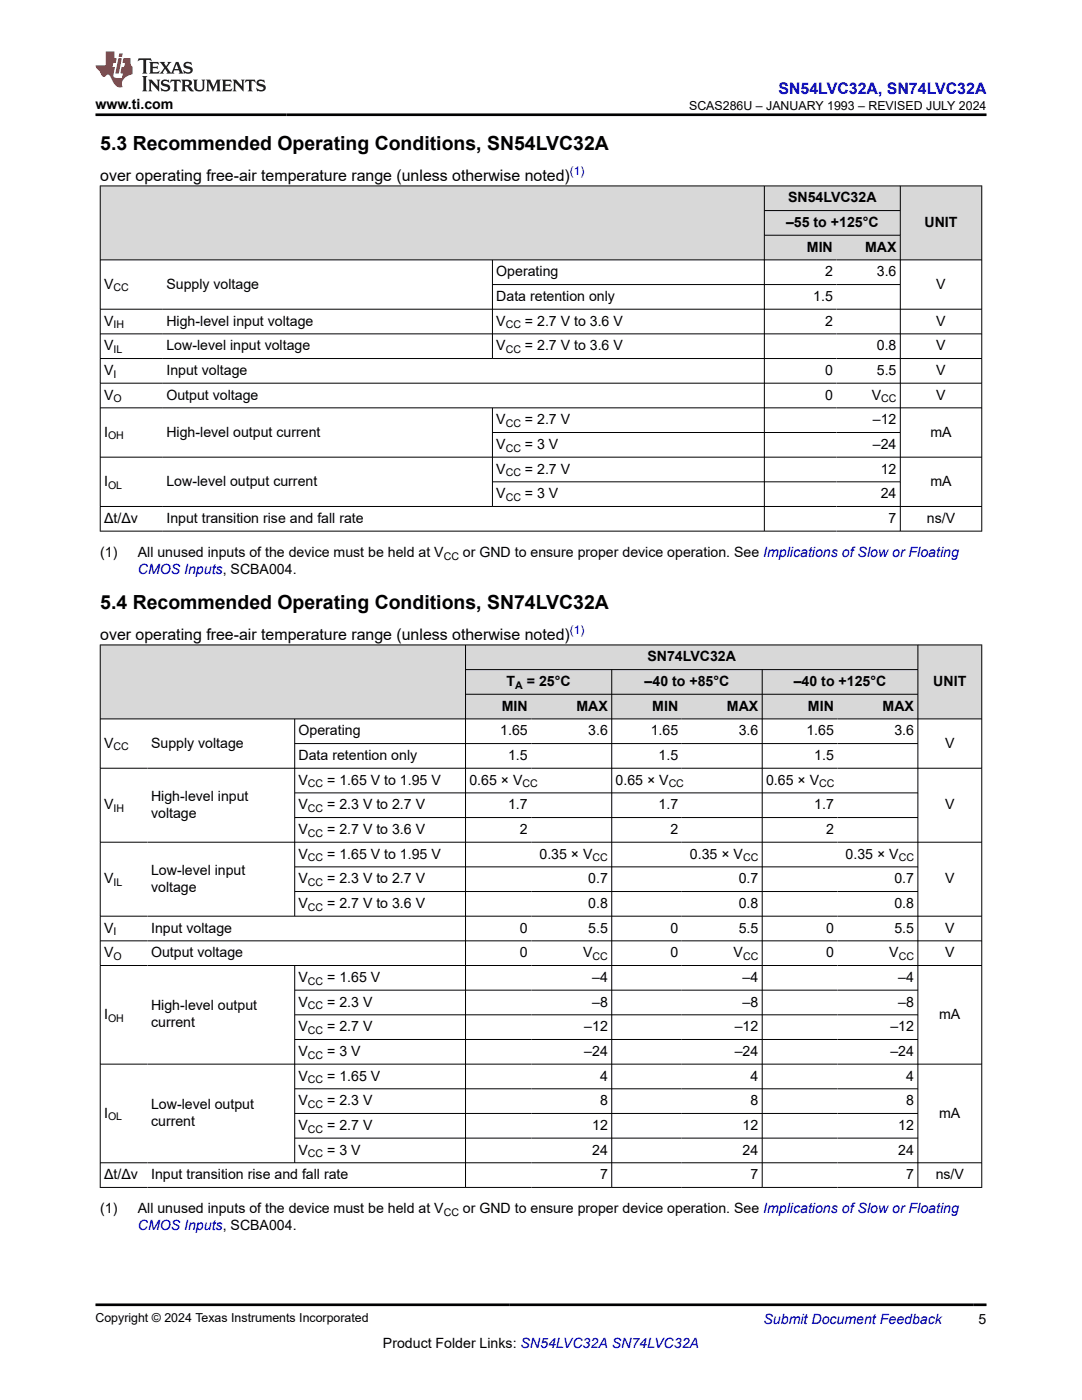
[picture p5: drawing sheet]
<svg xmlns="http://www.w3.org/2000/svg" width="216mm" height="279mm" viewBox="0 0 216 279" stroke-linecap="round" stroke-linejoin="round" font-family="sans-serif">
<defs><g id="words">
<g font-size="3.9">
<text x="20" y="29.9">5.3 Recommended Operating Conditions, SN54LVC32A</text>
<text x="20" y="121.5">5.4 Recommended Operating Conditions, SN74LVC32A</text>
</g>
<text font-size="3.2" fill="#00f" x="155.3" y="18.7">SN54LVC32A, SN74LVC32A</text>
<g font-size="3.2">
<text x="20" y="36.1">over operating free-air temperature range (unless otherwise noted)</text>
<text x="20" y="127.7">over operating free-air temperature range (unless otherwise noted)</text>
</g>
<g font-size="2.8">
<text x="19" y="21.8">www.ti.com</text>
<text x="157.2" y="40.4">SN54LVC32A</text>
<text x="156.9" y="45.3">–55 to +125°C</text>
<text x="184.5" y="45.3">UNIT</text>
<text x="161" y="50.2">MIN</text>
<text x="172.6" y="50.2">MAX</text>
<text x="20.8" y="57.6">V</text>
<text x="33.2" y="57.6">Supply voltage</text>
<text x="99" y="55.1">Operating</text>
<text x="164.6" y="55.1">2</text>
<text x="175" y="55.1">3.6</text>
<text x="186.8" y="57.6">V</text>
<text x="20.8" y="65">V</text>
<text x="33.2" y="65">High-level input voltage</text>
<text x="99" y="60.1">Data retention only</text>
<text x="99" y="65">V</text>
<text x="104.8" y="65">= 2.7 V to 3.6 V</text>
<text x="162.3" y="60.1">1.5</text>
<text x="164.6" y="65">2</text>
<text x="186.8" y="65">V</text>
<text x="20.8" y="69.9">V</text>
<text x="33.2" y="69.9">Low-level input voltage</text>
<text x="99" y="69.9">V</text>
<text x="104.8" y="69.9">= 2.7 V to 3.6 V</text>
<text x="175" y="69.9">0.8</text>
<text x="186.8" y="69.9">V</text>
<text x="20.8" y="74.8">V</text>
<text x="33.2" y="74.8">Input voltage</text>
<text x="164.6" y="74.8">0</text>
<text x="175" y="74.8">5.5</text>
<text x="186.8" y="74.8">V</text>
<text x="20.8" y="79.7">V</text>
<text x="33.2" y="79.7">Output voltage</text>
<text x="164.6" y="79.7">0</text>
<text x="173.9" y="79.7">V</text>
<text x="186.8" y="79.7">V</text>
<text x="20.8" y="87.1">I</text>
<text x="33.2" y="87.1">High-level output current</text>
<text x="99" y="84.7">V</text>
<text x="99" y="89.6">V</text>
<text x="104.8" y="84.7">= 2.7 V</text>
<text x="104.8" y="89.6">= 3 V</text>
<text x="174.2" y="84.7">–12</text>
<text x="174.2" y="89.6">–24</text>
<text x="185.7" y="87.1">mA</text>
<text x="99" y="94.5">V</text>
<text x="104.8" y="94.5">= 2.7 V</text>
<text x="175.7" y="94.5">12</text>
<text x="20.8" y="97">I</text>
<text x="33.2" y="97">Low-level output current</text>
<text x="99" y="99.4">V</text>
<text x="104.8" y="99.4">= 3 V</text>
<text x="175.7" y="99.4">24</text>
<text x="185.7" y="97">mA</text>
<text x="20.8" y="104.4">Δt/Δv</text>
<text x="33.2" y="104.4">Input transition rise and fall rate</text>
<text x="177.3" y="104.4">7</text>
<text x="185" y="104.4">ns/V</text>
<text x="20" y="111.2">(1)</text>
<text x="27.5" y="111.2">All unused inputs of the device must be held at V</text>
<text x="92.4" y="111.2">or GND to ensure proper device operation. See Implications of Slow or Floating</text>
<text x="129.2" y="132">SN74LVC32A</text>
<text x="101.1" y="136.9">T</text>
<text x="105.1" y="136.9">= 25°C</text>
<text x="128.6" y="136.9">–40 to +85°C</text>
<text x="158.4" y="136.9">–40 to +125°C</text>
<text x="186.2" y="136.9">UNIT</text>
<text x="100.1" y="141.8">MIN</text>
<text x="115" y="141.8">MAX</text>
<text x="130.2" y="141.8">MIN</text>
<text x="145.1" y="141.8">MAX</text>
<text x="161.2" y="141.8">MIN</text>
<text x="176.1" y="141.8">MAX</text>
<text x="20.8" y="149.2">V</text>
<text x="30.1" y="149.2">Supply voltage</text>
<text x="59.6" y="146.7">Operating</text>
<text x="99.8" y="146.7">1.65</text>
<text x="117.4" y="146.7">3.6</text>
<text x="129.8" y="146.7">1.65</text>
<text x="147.4" y="146.7">3.6</text>
<text x="160.9" y="146.7">1.65</text>
<text x="178.5" y="146.7">3.6</text>
<text x="188.6" y="149.2">V</text>
<text x="59.6" y="151.7">Data retention only</text>
<text x="101.4" y="151.7">1.5</text>
<text x="131.4" y="151.7">1.5</text>
<text x="162.5" y="151.7">1.5</text>
<text x="20.8" y="161.5">V</text>
<text x="30.1" y="159.8">High-level input</text>
<text x="59.6" y="156.6">V</text>
<text x="59.6" y="161.5">V</text>
<text x="65.3" y="156.6">= 1.65 V to 1.95 V</text>
<text x="65.3" y="161.5">= 2.3 V to 2.7 V</text>
<text x="93.7" y="156.6">0.65 × V</text>
<text x="101.4" y="161.5">1.7</text>
<text x="122.8" y="156.6">0.65 × V</text>
<text x="131.4" y="161.5">1.7</text>
<text x="152.9" y="156.6">0.65 × V</text>
<text x="162.5" y="161.5">1.7</text>
<text x="188.6" y="161.5">V</text>
<text x="30.1" y="163.2">voltage</text>
<text x="59.6" y="166.4">V</text>
<text x="65.3" y="166.4">= 2.7 V to 3.6 V</text>
<text x="103.7" y="166.4">2</text>
<text x="133.8" y="166.4">2</text>
<text x="164.8" y="166.4">2</text>
<text x="59.6" y="171.4">V</text>
<text x="65.3" y="171.4">= 1.65 V to 1.95 V</text>
<text x="107.7" y="171.4">0.35 × V</text>
<text x="137.7" y="171.4">0.35 × V</text>
<text x="168.7" y="171.4">0.35 × V</text>
<text x="20.8" y="176.3">V</text>
<text x="30.1" y="174.6">Low-level input</text>
<text x="30.1" y="178">voltage</text>
<text x="59.6" y="176.3">V</text>
<text x="65.3" y="176.3">= 2.3 V to 2.7 V</text>
<text x="117.4" y="176.3">0.7</text>
<text x="147.4" y="176.3">0.7</text>
<text x="178.5" y="176.3">0.7</text>
<text x="188.6" y="176.3">V</text>
<text x="59.6" y="181.2">V</text>
<text x="65.3" y="181.2">= 2.7 V to 3.6 V</text>
<text x="117.4" y="181.2">0.8</text>
<text x="147.4" y="181.2">0.8</text>
<text x="178.5" y="181.2">0.8</text>
<text x="20.8" y="186.1">V</text>
<text x="20.8" y="191">V</text>
<text x="30.1" y="186.1">Input voltage</text>
<text x="30.1" y="191">Output voltage</text>
<text x="103.7" y="186.1">0</text>
<text x="103.7" y="191">0</text>
<text x="116.4" y="191">V</text>
<text x="117.4" y="186.1">5.5</text>
<text x="133.8" y="186.1">0</text>
<text x="133.8" y="191">0</text>
<text x="146.4" y="191">V</text>
<text x="147.4" y="186.1">5.5</text>
<text x="164.8" y="186.1">0</text>
<text x="164.8" y="191">0</text>
<text x="177.4" y="191">V</text>
<text x="178.5" y="186.1">5.5</text>
<text x="188.6" y="186.1">V</text>
<text x="188.6" y="191">V</text>
<text x="59.6" y="196">V</text>
<text x="65.3" y="196">= 1.65 V</text>
<text x="118.2" y="196">–4</text>
<text x="148.2" y="196">–4</text>
<text x="179.2" y="196">–4</text>
<text x="20.8" y="203.3">I</text>
<text x="30.1" y="201.6">High-level output</text>
<text x="59.6" y="200.9">V</text>
<text x="65.3" y="200.9">= 2.3 V</text>
<text x="118.2" y="200.9">–8</text>
<text x="148.2" y="200.9">–8</text>
<text x="179.2" y="200.9">–8</text>
<text x="187.4" y="203.3">mA</text>
<text x="30.1" y="205">current</text>
<text x="59.6" y="205.8">V</text>
<text x="65.3" y="205.8">= 2.7 V</text>
<text x="116.6" y="205.8">–12</text>
<text x="146.6" y="205.8">–12</text>
<text x="177.7" y="205.8">–12</text>
<text x="59.6" y="210.7">V</text>
<text x="59.6" y="215.6">V</text>
<text x="65.3" y="210.7">= 3 V</text>
<text x="65.3" y="215.6">= 1.65 V</text>
<text x="116.6" y="210.7">–24</text>
<text x="119.7" y="215.6">4</text>
<text x="146.6" y="210.7">–24</text>
<text x="149.8" y="215.6">4</text>
<text x="177.7" y="210.7">–24</text>
<text x="180.8" y="215.6">4</text>
<text x="30.1" y="221.3">Low-level output</text>
<text x="59.6" y="220.6">V</text>
<text x="65.3" y="220.6">= 2.3 V</text>
<text x="119.7" y="220.6">8</text>
<text x="149.8" y="220.6">8</text>
<text x="180.8" y="220.6">8</text>
<text x="20.8" y="223">I</text>
<text x="30.1" y="224.7">current</text>
<text x="59.6" y="225.5">V</text>
<text x="65.3" y="225.5">= 2.7 V</text>
<text x="118.2" y="225.5">12</text>
<text x="148.2" y="225.5">12</text>
<text x="179.2" y="225.5">12</text>
<text x="187.4" y="223">mA</text>
<text x="59.6" y="230.4">V</text>
<text x="65.3" y="230.4">= 3 V</text>
<text x="118.2" y="230.4">24</text>
<text x="148.2" y="230.4">24</text>
<text x="179.2" y="230.4">24</text>
<text x="20.8" y="235.3">Δt/Δv</text>
<text x="30.1" y="235.3">Input transition rise and fall rate</text>
<text x="119.7" y="235.3">7</text>
<text x="149.8" y="235.3">7</text>
<text x="180.8" y="235.3">7</text>
<text x="186.7" y="235.3">ns/V</text>
<text x="20" y="242.1">(1)</text>
<text x="27.5" y="242.1">All unused inputs of the device must be held at V</text>
<text x="92.4" y="242.1">or GND to ensure proper device operation. See Implications of Slow or Floating</text>
<text x="76.4" y="269">Product Folder Links: SN54LVC32A SN74LVC32A</text>
<text x="195.3" y="264.2">5</text>
</g>
<g font-size="2.8" fill="#00f">
<text x="27.5" y="114.5">CMOS Inputs, SCBA004.</text>
<text x="27.5" y="245.5">CMOS Inputs, SCBA004.</text>
<text x="152.4" y="264.2">Submit Document Feedback</text>
</g>
<g font-size="2.5">
<text x="137.5" y="21.9">SCAS286U – JANUARY 1993 – REVISED JULY 2024</text>
<text x="19" y="263.9">Copyright © 2024 Texas Instruments Incorporated</text>
</g>
<g font-size="2.4" fill="#00f">
<text x="113.7" y="35">(1)</text>
<text x="113.7" y="126.6">(1)</text>
</g>
<g font-size="2.1">
<text x="22.6" y="58.2">CC</text>
<text x="22.6" y="65.5">IH</text>
<text x="100.9" y="65.5">CC</text>
<text x="22.6" y="70.5">IL</text>
<text x="100.9" y="70.5">CC</text>
<text x="22.6" y="75.4">I</text>
<text x="22.6" y="80.3">O</text>
<text x="175.8" y="80.3">CC</text>
<text x="21.6" y="87.7">OH</text>
<text x="100.9" y="85.2">CC</text>
<text x="100.9" y="90.2">CC</text>
<text x="100.9" y="95.1">CC</text>
<text x="21.6" y="97.5">OL</text>
<text x="100.9" y="100">CC</text>
<text x="88.5" y="111.7">CC</text>
<text x="102.8" y="137.5">A</text>
<text x="22.6" y="149.8">CC</text>
<text x="61.5" y="157.2">CC</text>
<text x="104.2" y="157.2">CC</text>
<text x="133.4" y="157.2">CC</text>
<text x="163.4" y="157.2">CC</text>
<text x="22.6" y="162.1">IH</text>
<text x="61.5" y="162.1">CC</text>
<text x="61.5" y="167">CC</text>
<text x="61.5" y="171.9">CC</text>
<text x="118.2" y="171.9">CC</text>
<text x="148.3" y="171.9">CC</text>
<text x="179.3" y="171.9">CC</text>
<text x="22.6" y="176.8">IL</text>
<text x="61.5" y="176.8">CC</text>
<text x="61.5" y="181.8">CC</text>
<text x="22.6" y="186.7">I</text>
<text x="22.6" y="191.6">O</text>
<text x="118.2" y="191.6">CC</text>
<text x="148.3" y="191.6">CC</text>
<text x="179.3" y="191.6">CC</text>
<text x="61.5" y="196.5">CC</text>
<text x="21.6" y="203.9">OH</text>
<text x="61.5" y="201.4">CC</text>
<text x="61.5" y="206.4">CC</text>
<text x="61.5" y="211.3">CC</text>
<text x="61.5" y="216.2">CC</text>
<text x="61.5" y="221.1">CC</text>
<text x="21.6" y="223.6">OL</text>
<text x="61.5" y="226.1">CC</text>
<text x="61.5" y="231">CC</text>
<text x="88.5" y="242.7">CC</text>
</g>
</g></defs>
<g fill="#d8d8d8">
<path d="M20 37.1h175.9v4.9h-175.9z" fill-rule="evenodd"/>
<path d="M20.1 37.2h132.4v14.6h-132.4z" fill-rule="evenodd"/>
<path d="M152.6 37.2h27v4.8h-27z" fill-rule="evenodd"/>
<path d="M179.7 37.2h16.1v14.6h-16.1z" fill-rule="evenodd"/>
<path d="M152.6 42.1h27v4.8h-27z" fill-rule="evenodd"/>
<path d="M152.6 47h14.3v4.8h-14.3z" fill-rule="evenodd"/>
<path d="M166.9 47h12.7v4.8h-12.7z" fill-rule="evenodd"/>
</g>
<g fill="none" stroke="#000" stroke-width=".2">
<path d="M19.9 37.1h176.1M20 37v69.1M152.5 37v69.1M179.6 37v69.1M195.9 37v69.1M19.9 51.9h176.1M98.3 51.9v19.7M98.3 56.8h81.4M152.5 42h27.2M152.5 46.9h27.2M19.9 61.7h176.1M19.9 66.6h176.1"/>
<path d="M19.9 71.6h176.1M19.9 76.5h176.1M19.9 81.4h176.1M19.9 91.2h176.1M98.3 81.4v19.7M98.3 86.3h81.4M98.3 96.2h81.4M19.9 101.1h176.1M19.9 106h176.1"/>
</g>
<g fill="#d8d8d8">
<path d="M20 128.7h175.9v4.9h-175.9z" fill-rule="evenodd"/>
<path d="M20.1 128.8h72.7v14.6h-72.7z" fill-rule="evenodd"/>
<path d="M93 128.8h90.1v4.8h-90.1z" fill-rule="evenodd"/>
<path d="M183.2 128.8h12.6v14.6h-12.6z" fill-rule="evenodd"/>
<path d="M93 133.7h29v4.8h-29z" fill-rule="evenodd"/>
<path d="M122.1 133.7h29.9v4.8h-29.9z" fill-rule="evenodd"/>
<path d="M152.2 133.7h30.9v4.8h-30.9z" fill-rule="evenodd"/>
<path d="M93 138.6h13v4.8h-13z" fill-rule="evenodd"/>
<path d="M106 138.6h16v4.8h-16z" fill-rule="evenodd"/>
<path d="M122.1 138.6h13.9v4.8h-13.9z" fill-rule="evenodd"/>
<path d="M136 138.6h16v4.8h-16z" fill-rule="evenodd"/>
<path d="M152.2 138.6h14.9v4.8h-14.9z" fill-rule="evenodd"/>
<path d="M167.1 138.6h16v4.8h-16z" fill-rule="evenodd"/>
</g>
<g fill="none" stroke="#000" stroke-width=".2">
<path d="M19.9 128.7h176.1M20 128.6v108.4M92.9 128.6v108.4M92.9 133.6h90.3M92.9 138.6h90.3M122.1 133.6v103.4M152.1 133.6v103.4M183.2 128.6v108.4M195.9 128.6v108.4M19.9 143.5h176.1M19.9 153.3h176.1M58.8 143.5v39.4"/>
<path d="M58.8 148.4h124.4M58.8 158.2h124.4M19.9 168.1h176.1M58.8 163.2h124.4M58.8 173h124.4M58.8 177.9h124.4M19.9 182.8h176.1M19.9 187.8h176.1M19.9 192.7h176.1M58.8 192.7v39.4M58.8 197.6h124.4M19.9 212.4h176.1"/>
<path d="M58.8 202.5h124.4M58.8 207.5h124.4M58.8 217.3h124.4M19.9 232.1h176.1M19.9 237h176.1M58.8 222.2h124.4M58.8 227.1h124.4"/>
</g>
<path d="M27.7 11.6l-.2 .6 .5-.2h.6v.1v2.2l-.2 .4h1l-.2-.4v-2.2v-.1h.5l.5 .2-.1-.6zM29.8 12.4l.2 .3v1.6l-.2 .4h1.9l.1-.6a1.08 1.08 0 0 1-1.3 .2v-.7h.6l.4 .2v-.7l-.4 .2h-.6v-.5l.2-.2a1 1 0 0 1 1 .3l-.1-.5zM31.8 12.4l1 1.1-1 1.2h.9l-.2-.2 .4-.8 .5 .8-.2 .2h1.6l-.2-.2 .1-.5h1l.1 .5-.1 .2h.9l-.2-.4-.8-1.9h-.5l-1 2.1-.8-1.1 .9-1h-.8l.2 .2-.5 .6-.3-.6 .1-.2zM35.2 12.8l.4 1h-.8zM36.8 12.5a.65 .65 0 0 0-.2 .7 .65 .65 0 0 0 .6 .5l.7 .1 .1 .3a.79 .79 0 0 1-.7 .4 .79 .79 0 0 1-.7-.5l.1 .7 .2-.1a.93 .93 0 0 0 1.1 0 .93 .93 0 0 0 .4-.9 1.46 1.46 0 0 0-1.2-.6l-.1-.3a1.09 1.09 0 0 1 1.2 .2l-.2-.6-.1 .1-.6-.2zM28.4 15.2l.2 .4v2.2l-.2 .4h1l-.2-.4v-2.2l.2-.4zM29.6 15.9l.2 .4v1.5l-.2 .4h.8l-.3-.4v-1.3l1.7 1.8v-2l.2-.4h-.8l.2 .2 .1 1.1-1.2-1.3zM32.3 16a.65 .65 0 0 0-.2 .8 .65 .65 0 0 0 .7 .4l.6 .2 .1 .2a.79 .79 0 0 1-.7 .4 .79 .79 0 0 1-.7-.5l.1 .7 .2-.1a.93 .93 0 0 0 1.1 .1 .93 .93 0 0 0 .4-1 1.46 1.46 0 0 0-1.2-.5l-.1-.4a1.09 1.09 0 0 1 1.2 .2l-.2-.6-.1 .1-.6-.1zM34.1 15.9l-.1 .6a.63 .63 0 0 1 .7-.3l.1 1.6-.3 .4h1l-.2-.4v-1.6a.66 .66 0 0 1 .8 .3l-.1-.6zM36.2 15.9l.2 .4v1.5l-.2 .4h.9l-.2-.2v-.7h.5l.1 .2a.79 .79 0 0 0 1.2 .6l-1-.9a.61 .61 0 0 0 .6-.6 .61 .61 0 0 0-.5-.7zM36.9 16.2h.2a.47 .47 0 0 1 .5 .1 .47 .47 0 0 1 .1 .5l-.2 .1-.6 .1zM38.5 15.9l.2 .2a2.27 2.27 0 0 0 .4 2 1.04 1.04 0 0 0 1.7-.7v-1.3l.2-.2h-.8l.2 .4v1.1a.6 .6 0 0 1-.6 .6 .6 .6 0 0 1-.6-.6v-1.1l.3-.4zM41.1 15.9l.2 .4v1.5l-.2 .4h.7l-.2-.4v-1.4l.9 1.9 .8-1.9v1.4l-.2 .4h1l-.3-.4v-1.5l.3-.4h-.8l-.7 1.5-.7-1.5zM44.3 15.9l.2 .4v1.5l-.2 .4h1.9l.1-.6a1.09 1.09 0 0 1-1.3 .2v-.7h.6l.4 .2v-.6l-.4 .2h-.6v-.6l.2-.1a1.01 1.01 0 0 1 1 .3l-.1-.6zM46.4 15.9l.3 .4v1.5l-.3 .4h.8l-.2-.4v-1.3l1.6 1.8v-2l.2-.4h-.7l.2 .2v1.1l-1.2-1.3zM49 15.9l-.1 .6a.63 .63 0 0 1 .8-.3v1.6l-.3 .4h1l-.2-.4v-1.6a.66 .66 0 0 1 .8 .3l-.1-.6zM51.4 16a.65 .65 0 0 0-.2 .8 .65 .65 0 0 0 .6 .4l.6 .2 .2 .2a.79 .79 0 0 1-.8 .4 .79 .79 0 0 1-.6-.5l.1 .7 .2-.1a.93 .93 0 0 0 1 .1 .93 .93 0 0 0 .5-1 1.46 1.46 0 0 0-1.3-.5l-.1-.4a1.09 1.09 0 0 1 1.3 .2l-.2-.6-.2 .1-.5-.1z" fill="#231f20"/>
<path d="M21.1 10.3v2.7h-2.1l.1 .4 .9 1a.95 .95 0 0 0 .9 .9 .59 .59 0 0 1 .6-.4 .59 .59 0 0 1 .5 .3l.4 .8a1.59 1.59 0 0 0 2.1 1.4 1.61 1.61 0 0 1 1-2.3l1-.3-.1-1.5a1.59 1.59 0 0 1-.4-1.7h-1.4l-.2 .9h.5l-.1 .9h-.5l-.2 .9v.3l.4 .1-.2 .9h-.6a.73 .73 0 0 1-1.1-.7l.3-1.5h-.5l.2-.9h.5l.2-.9h-.5v-1.3zM23.6 11.6l-.6 3.1h.7l.6-3.1zM23.8 10.7l-.1 .6h.7l.1-.6z" fill="#ed1c24"/>
<path d="M19 22.9h177.8M19 260.4h177.8" fill="none" stroke="#000" stroke-width=".53"/>
<use href="#words"/>
</svg>
